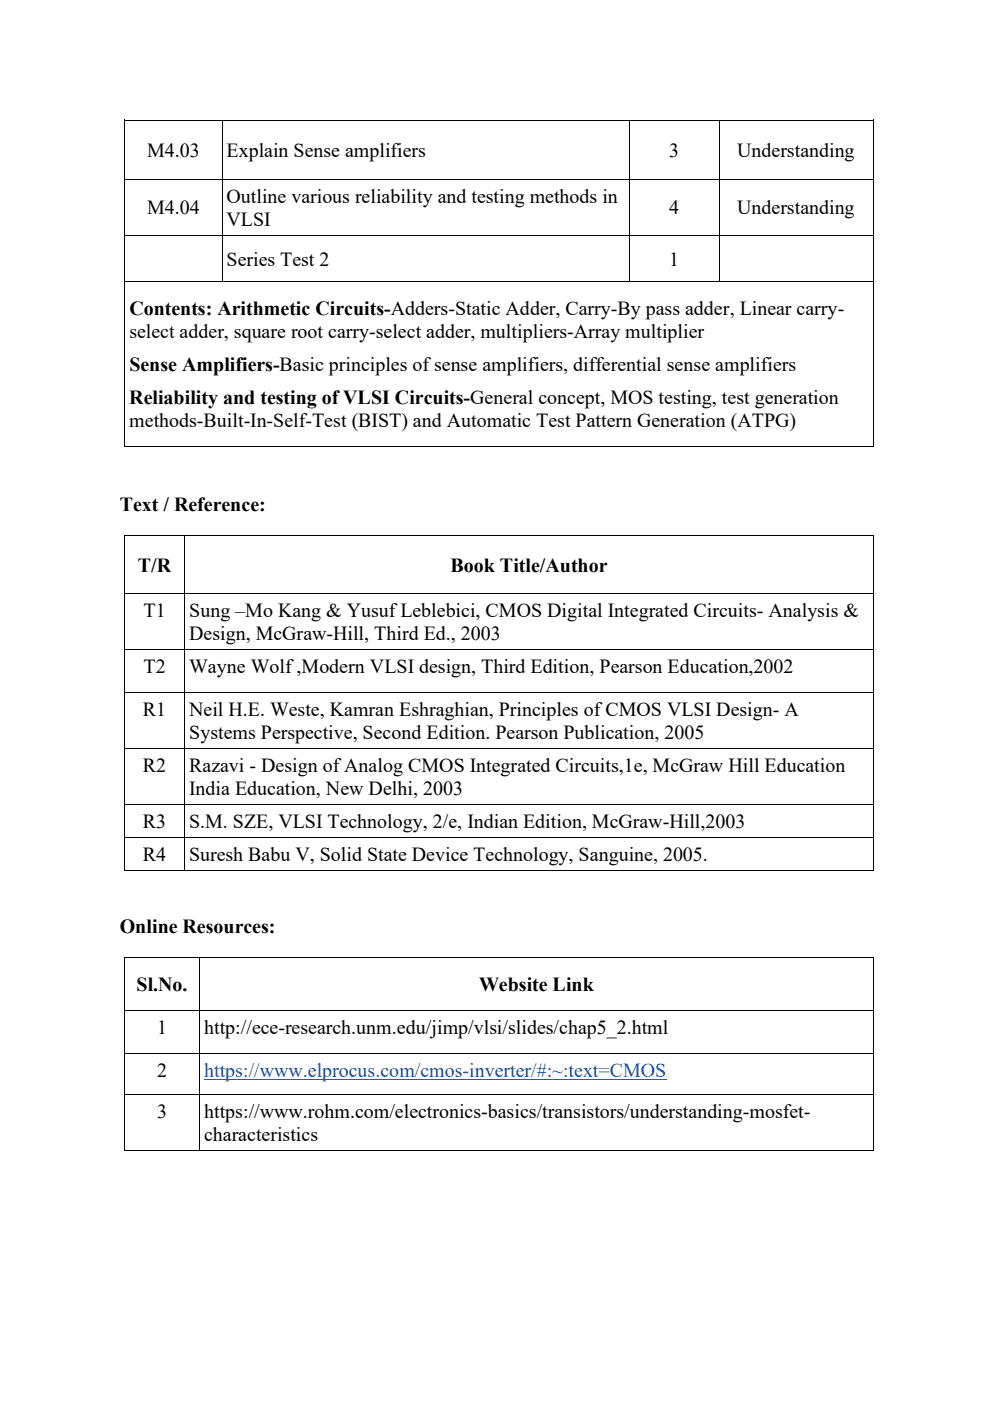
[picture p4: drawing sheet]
<svg xmlns="http://www.w3.org/2000/svg" width="210mm" height="297mm" viewBox="0 0 210 297" stroke-linecap="round" stroke-linejoin="round" font-family="sans-serif">
<defs><g id="words">
<g font-size="4.2">
<text x="31.2" y="33.3">M4.03</text>
<text x="48" y="33.3">Explain Sense amplifiers</text>
<text x="141.9" y="33.3">3</text>
<text x="156.4" y="33.3">Understanding</text>
<text x="31.2" y="45.5">M4.04</text>
<text x="48" y="47.9">VLSI</text>
<text x="48" y="43.1">Outline various reliability and testing methods in</text>
<text x="141.9" y="45.5">4</text>
<text x="156.4" y="45.5">Understanding</text>
<text x="48" y="56.3">Series Test 2</text>
<text x="141.9" y="56.3">1</text>
<text x="27.4" y="66.8">Contents: Arithmetic Circuits-Adders-Static Adder, Carry-By pass adder, Linear carry-</text>
<text x="27.4" y="71.7">select adder, square root carry-select adder, multipliers-Array multiplier</text>
<text x="27.4" y="78.7">Sense Amplifiers-Basic principles of sense amplifiers, differential sense amplifiers</text>
<text x="27.4" y="85.6">Reliability and testing of VLSI Circuits-General concept, MOS testing, test generation</text>
<text x="27.4" y="90.5">methods-Built-In-Self-Test (BIST) and Automatic Test Pattern Generation (ATPG)</text>
<text x="25.4" y="108.4">Text / Reference:</text>
<text x="29.3" y="121.2">T/R</text>
<text x="95.5" y="121.2">Book Title/Author</text>
<text x="30.4" y="130.9">T1</text>
<text x="40.1" y="130.9">Sung –Mo Kang &amp; Yusuf Leblebici, CMOS Digital Integrated Circuits- Analysis &amp;</text>
<text x="40.1" y="135.7">Design, McGraw-Hill, Third Ed., 2003</text>
<text x="30.4" y="142.7">T2</text>
<text x="40.1" y="142.7">Wayne Wolf ,Modern VLSI design, Third Edition, Pearson Education,2002</text>
<text x="30.3" y="151.9">R1</text>
<text x="40.1" y="151.9">Neil H.E. Weste, Kamran Eshraghian, Principles of CMOS VLSI Design- A</text>
<text x="40.1" y="156.8">Systems Perspective, Second Edition. Pearson Publication, 2005</text>
<text x="30.3" y="163.7">R2</text>
<text x="40.1" y="163.7">Razavi - Design of Analog CMOS Integrated Circuits,1e, McGraw Hill Education</text>
<text x="40.1" y="168.6">India Education, New Delhi, 2003</text>
<text x="30.3" y="175.6">R3</text>
<text x="40.1" y="175.6">S.M. SZE, VLSI Technology, 2/e, Indian Edition, McGraw-Hill,2003</text>
<text x="30.3" y="182.6">R4</text>
<text x="40.1" y="182.6">Suresh Babu V, Solid State Device Technology, Sanguine, 2005.</text>
<text x="25.4" y="197.7">Online Resources:</text>
<text x="29" y="210.1">Sl.No.</text>
<text x="101.6" y="210.1">Website Link</text>
<text x="33.3" y="219.2">1</text>
<text x="43.3" y="219.2">http://ece-research.unm.edu/jimp/vlsi/slides/chap5_2.html</text>
<text x="33.3" y="228.3">2</text>
<text x="33.3" y="237.1">3</text>
<text x="43.3" y="237.1">https://www.rohm.com/electronics-basics/transistors/understanding-mosfet-</text>
<text x="43.3" y="241.9">characteristics</text>
</g>
<text font-size="4.2" fill="#15c" x="43.3" y="228.3">https://www.elprocus.com/cmos-inverter/#:~:text=CMOS</text>
</g></defs>
<g fill="#000">
<path d="M26.4 25.4h.1v1.1h-.1zM26.4 25.4h.1v.2h-.1zM26.4 38h.1v1.1h-.1zM47 25.6h.2v.9h-.2zM47 25.4h.2v.2h-.2zM47 38h.2v1.1h-.2zM133.4 25.6h.2v.9h-.2zM133.4 25.4h.2v.2h-.2zM133.4 38h.2v1.1h-.2zM152.4 25.6h.2v.9h-.2zM152.4 25.4h.2v.2h-.2zM152.4 38h.2v1.1h-.2z"/>
<path d="M185.1 25.4h.2v1.1h-.2zM185.1 25.4h.2v.2h-.2zM185.1 38h.2v1.1h-.2zM26.4 49.8h.1v1.2h-.1zM47 49.8h.2v1.2h-.2zM47 59.6h.2v.1h-.2zM133.4 49.8h.2v1.2h-.2zM133.4 59.6h.2v.1h-.2zM152.4 49.8h.2v1.2h-.2zM152.4 59.6h.2v.1h-.2zM185.1 49.8h.2v1.2h-.2zM26.4 59.6h.1v1.1h-.1z"/>
<path d="M185.1 59.6h.2v1.1h-.2zM26.4 94.5h.1v.2h-.1zM185.1 94.5h.2v.2h-.2zM26.4 113.5h.1v1.2h-.1zM26.4 113.5h.1v.2h-.1zM39.1 113.7h.1v1h-.1zM39.1 113.5h.1v.2h-.1zM185.1 113.5h.2v1.2h-.2zM185.1 113.5h.2v.2h-.2zM26.4 125.8h.1v1.1h-.1zM26.4 137.6h.1v1.2h-.1zM39.1 125.8h.1v1.1h-.1z"/>
<path d="M39.1 137.6h.1v1.2h-.1zM185.1 125.8h.2v1.1h-.2zM185.1 137.6h.2v1.2h-.2zM26.4 146.8h.1v1.2h-.1zM26.4 158.7h.1v1.1h-.1zM39.1 146.8h.1v1.2h-.1zM39.1 158.7h.1v1.1h-.1zM185.1 146.8h.2v1.2h-.2zM185.1 158.7h.2v1.1h-.2zM26.4 170.5h.1v1.2h-.1zM26.4 177.5h.1v1.1h-.1zM39.1 170.5h.1v1.2h-.1z"/>
<path d="M39.1 177.5h.1v1.1h-.1zM185.1 170.5h.2v1.2h-.2zM185.1 177.5h.2v1.1h-.2zM26.4 184.5h.1v.2h-.1zM39.1 184.5h.1v.2h-.1zM185.1 184.5h.2v.2h-.2zM26.4 202.9h.1v1.1h-.1zM26.4 202.9h.1v.2h-.1zM26.4 214.1h.1v1.2h-.1zM42.2 203.1h.2v.9h-.2zM42.2 202.9h.2v.2h-.2zM42.2 214.1h.2v1.2h-.2z"/>
<path d="M185.1 202.9h.2v1.1h-.2zM185.1 202.9h.2v.2h-.2zM185.1 214.1h.2v1.2h-.2zM26.4 223.2h.1v1.2h-.1zM26.4 231.9h.1v1.2h-.1zM42.2 223.2h.2v1.2h-.2zM42.2 231.9h.2v1.2h-.2zM185.1 223.2h.2v1.2h-.2zM185.1 231.9h.2v1.2h-.2zM26.4 243.8h.1v.2h-.1zM42.2 243.8h.2v.2h-.2zM185.1 243.8h.2v.2h-.2z"/>
</g>
<g fill="none" stroke="#000" stroke-width=".21">
<path d="M26.5 26.5v11.5M26.5 39.1v10.7M26.5 25.5h20.5M26.5 38.1h20.5M47.1 26.5v11.5M47.1 39.1v10.7M47.2 25.5h86.2M47.2 38.1h86.2M133.5 26.5v11.5M133.5 39.1v10.7M133.6 25.5h18.8M133.6 38.1h18.8"/>
<path d="M152.5 26.5v11.5M152.5 39.1v10.7M152.6 25.5h32.5M152.6 38.1h32.5M185.2 26.5v11.5M185.2 39.1v10.7M26.5 51v8.6M26.5 49.9h20.5M26.5 59.6h20.5M47.1 51v8.6M47.2 49.9h86.2M47.2 59.6h86.2"/>
<path d="M133.5 51v8.6M133.6 49.9h18.8M133.6 59.6h18.8M152.5 51v8.6M152.6 49.9h32.5M152.6 59.6h32.5M185.2 51v8.6M26.5 60.7v33.8M185.2 60.7v33.8M26.5 94.6h158.6M26.5 114.7v11.1M26.5 113.6h12.6"/>
<path d="M39.2 114.7v11.1M39.2 113.6h145.9M185.2 114.7v11.1M26.5 126.9v10.7M26.5 138.8v8M26.5 125.9h12.6M26.5 137.7h12.6M39.2 126.9v10.7M39.2 138.8v8M39.2 125.9h145.9M39.2 137.7h145.9M185.2 126.9v10.7"/>
<path d="M185.2 138.8v8M26.5 148v10.7M26.5 159.8v10.7M26.5 146.9h12.6M26.5 158.7h12.6M39.2 148v10.7M39.2 159.8v10.7M39.2 146.9h145.9M39.2 158.7h145.9M185.2 148v10.7M185.2 159.8v10.7M26.5 171.7v5.8"/>
<path d="M26.5 178.6v5.9M26.5 170.6h12.6M26.5 177.6h12.6M39.2 171.7v5.8M39.2 178.6v5.9M39.2 170.6h145.9M39.2 177.6h145.9M185.2 171.7v5.8M185.2 178.6v5.9M26.5 184.6h12.6M39.2 184.6h145.9M26.5 204v10.1"/>
<path d="M26.5 215.3v7.9M26.5 203h15.7M26.5 214.2h15.7M42.3 204v10.1M42.3 215.3v7.9M42.4 203h142.7M42.4 214.2h142.7M185.2 204v10.1M185.2 215.3v7.9M26.5 224.4v7.5M26.5 233.1v10.7M26.5 223.3h15.7"/>
<path d="M26.5 232h15.7M42.3 224.4v7.5M42.3 233.1v10.7M42.4 223.3h142.7M42.4 232h142.7M185.2 224.4v7.5M185.2 233.1v10.7M26.5 243.9h15.7M42.4 243.9h142.7"/>
</g>
<path d="M43.3 228.9h98.1" fill="none" stroke="#15c" stroke-width=".21"/>
<use href="#words"/>
</svg>
